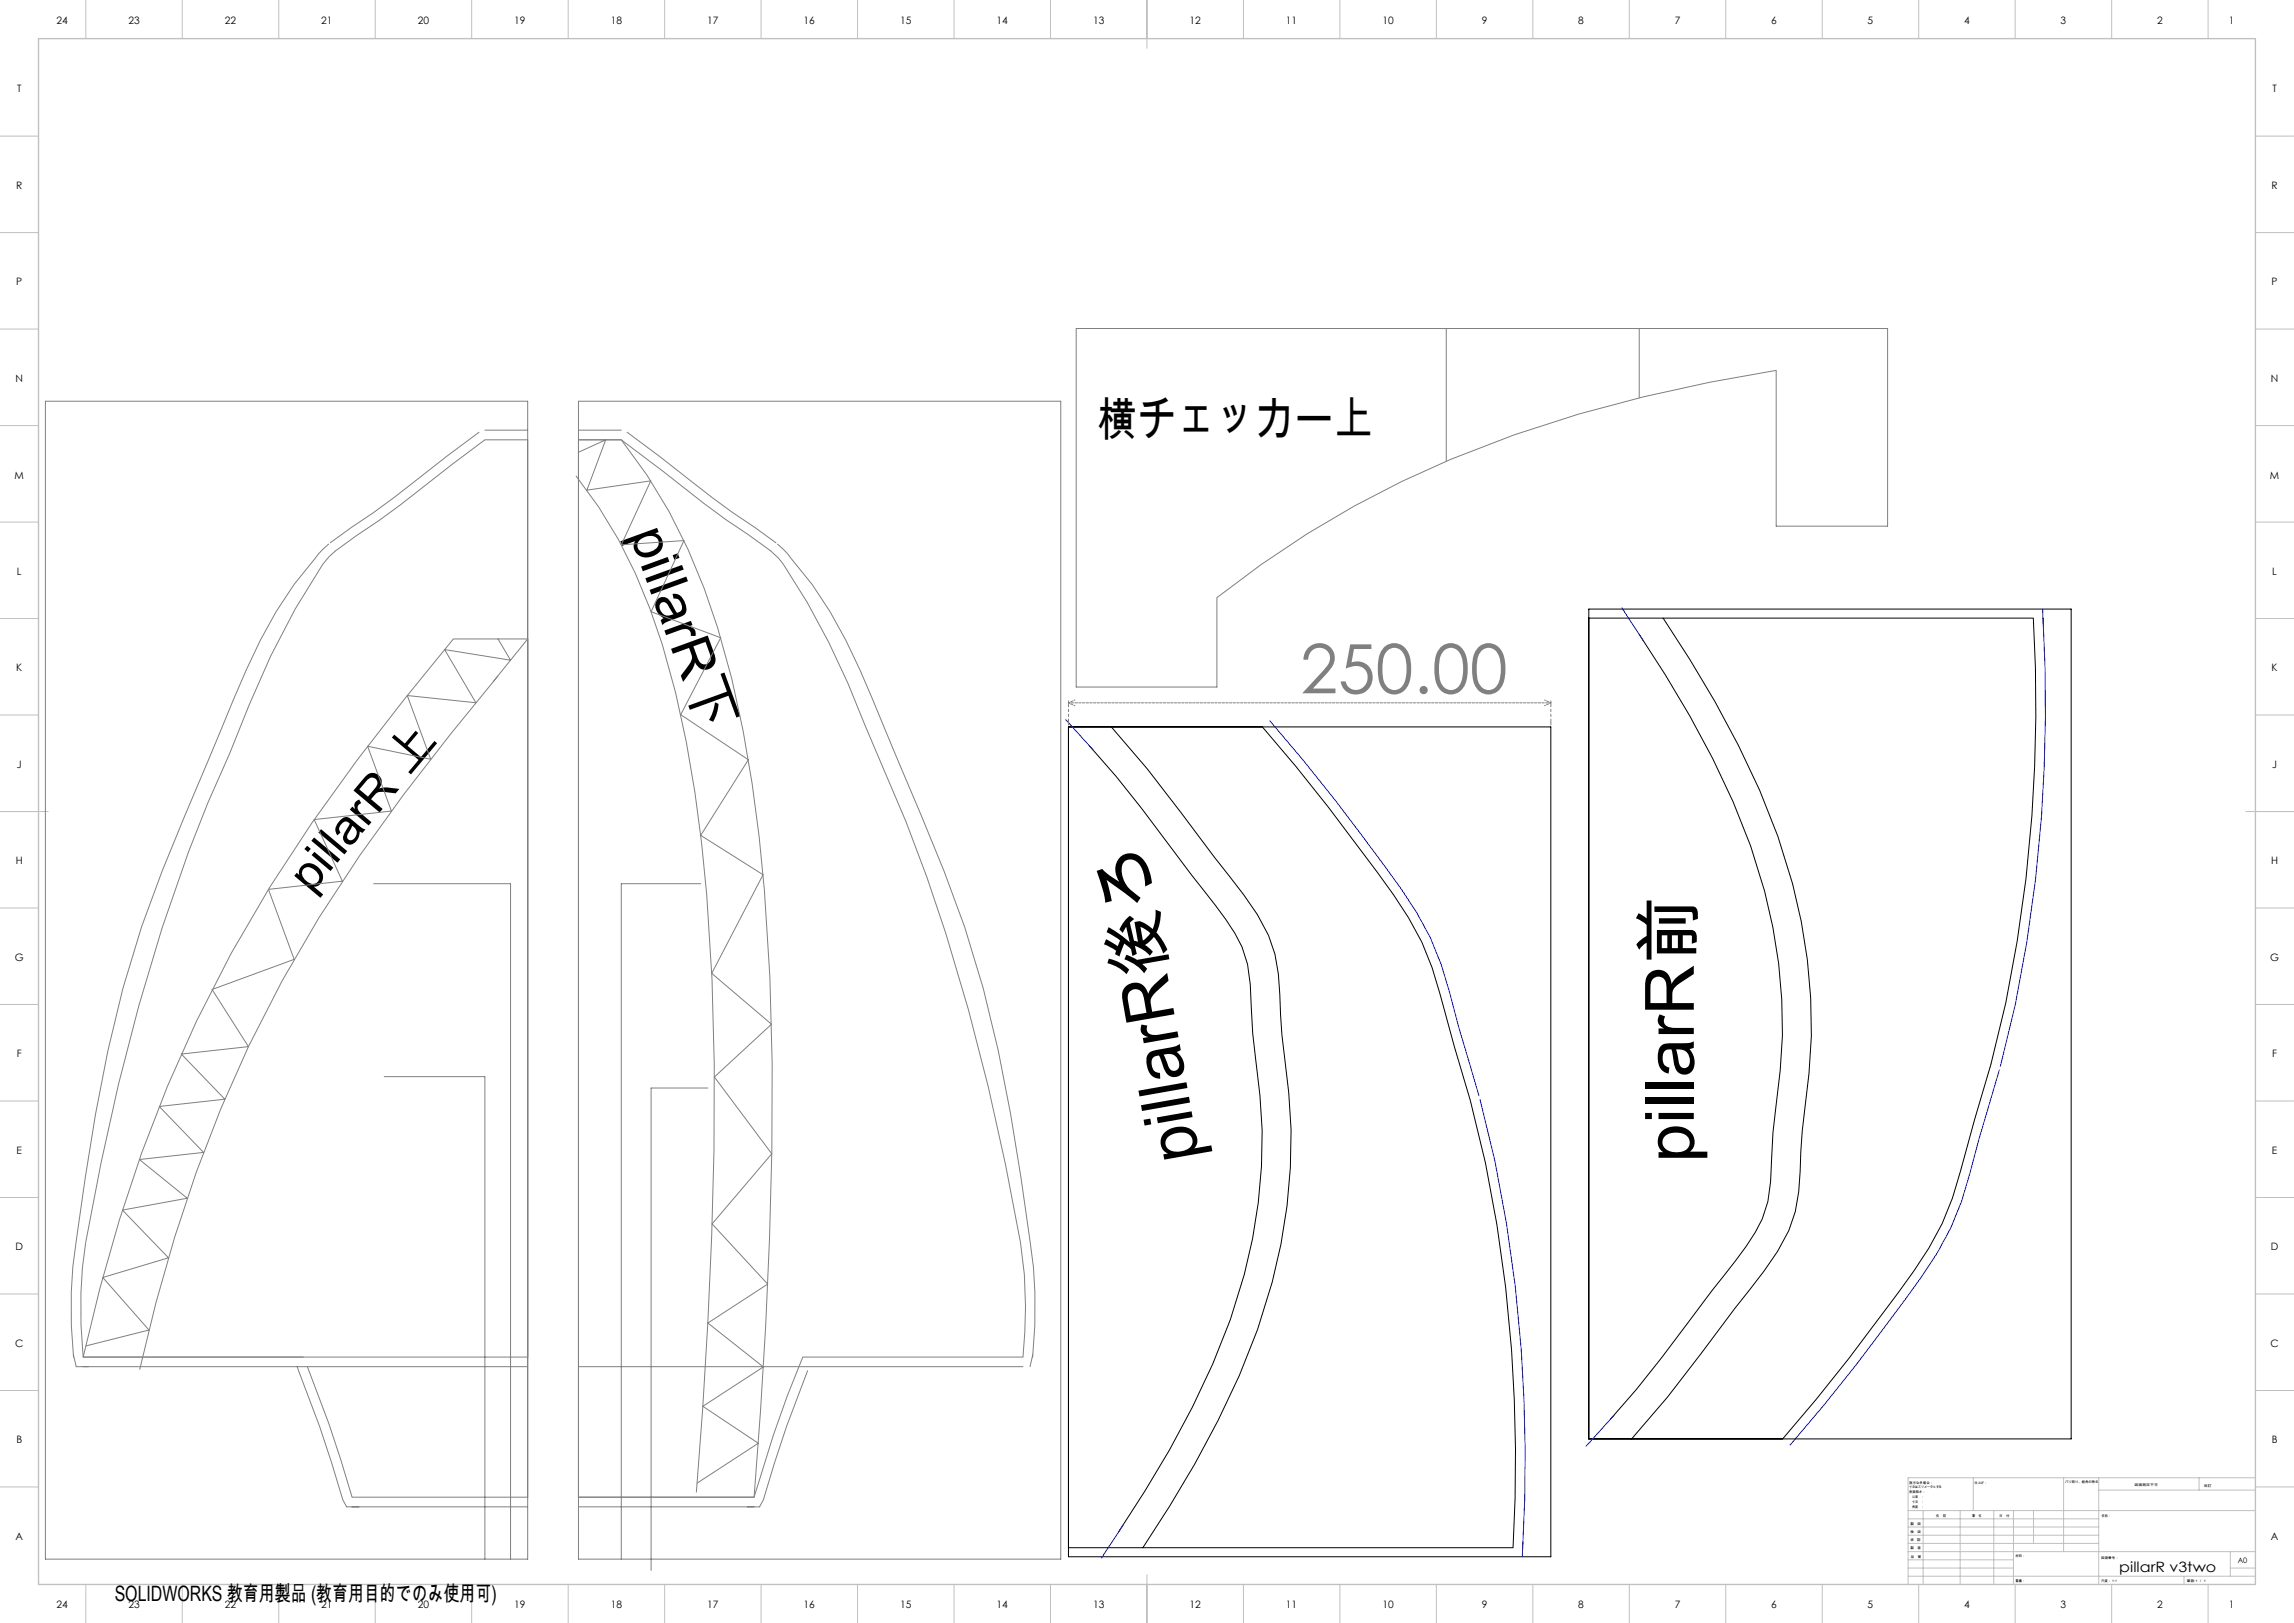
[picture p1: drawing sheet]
<svg xmlns="http://www.w3.org/2000/svg" width="1189mm" height="841mm" viewBox="0 0 1189 841" stroke-linecap="round" stroke-linejoin="round" font-family="sans-serif">
<defs><g id="words">
<text font-size="35.3" fill="#808080" x="674" y="359">250.00</text>
<g font-size="35.3">
<text x="622" y="600" transform="rotate(-100 622 600)">pillarR後ろ</text>
<text x="878" y="602" transform="rotate(-90 878 602)">pillarR前</text>
</g>
<text font-size="28.2" x="326" y="277" transform="rotate(70 326 277)">pillarR下</text>
<g font-size="24.7">
<text x="569" y="226">横チェッカー上</text>
<text x="161" y="463" transform="rotate(-50 161 463)">pillarR 上</text>
</g>
<text font-size="11" x="59" y="830">SOLIDWORKS 教育用製品 (教育用目的でのみ使用可)</text>
<text font-size="7.4" x="1098" y="815">pillarR v3two</text>
<g font-size="5.3">
<text x="29" y="12">24</text>
<text x="67" y="12">23</text>
<text x="117" y="12">22</text>
<text x="167" y="12">21</text>
<text x="217" y="12">20</text>
<text x="267" y="12">19</text>
<text x="317" y="12">18</text>
<text x="367" y="12">17</text>
<text x="417" y="12">16</text>
<text x="467" y="12">15</text>
<text x="517" y="12">14</text>
<text x="567" y="12">13</text>
<text x="617" y="12">12</text>
<text x="667" y="12">11</text>
<text x="717" y="12">10</text>
<text x="768" y="12">9</text>
<text x="818" y="12">8</text>
<text x="868" y="12">7</text>
<text x="918" y="12">6</text>
<text x="968" y="12">5</text>
<text x="1018" y="12">4</text>
<text x="1068" y="12">3</text>
<text x="1118" y="12">2</text>
<text x="1155" y="12">1</text>
<text x="9" y="48">T</text>
<text x="1178" y="48">T</text>
<text x="8" y="98">R</text>
<text x="1177" y="98">R</text>
<text x="8" y="148">P</text>
<text x="1177" y="148">P</text>
<text x="8" y="198">N</text>
<text x="1177" y="198">N</text>
<text x="8" y="248">M</text>
<text x="1177" y="248">M</text>
<text x="9" y="298">L</text>
<text x="1178" y="298">L</text>
<text x="8" y="348">K</text>
<text x="1177" y="348">K</text>
<text x="9" y="398">J</text>
<text x="1178" y="398">J</text>
<text x="8" y="448">H</text>
<text x="1177" y="448">H</text>
<text x="8" y="498">G</text>
<text x="1177" y="498">G</text>
<text x="9" y="548">F</text>
<text x="1178" y="548">F</text>
<text x="9" y="598">E</text>
<text x="1178" y="598">E</text>
<text x="8" y="648">D</text>
<text x="1177" y="648">D</text>
<text x="8" y="698">C</text>
<text x="1177" y="698">C</text>
<text x="8" y="748">B</text>
<text x="1177" y="748">B</text>
<text x="8" y="798">A</text>
<text x="1177" y="798">A</text>
<text x="29" y="833">24</text>
<text x="67" y="833">23</text>
<text x="117" y="833">22</text>
<text x="167" y="833">21</text>
<text x="217" y="833">20</text>
<text x="267" y="833">19</text>
<text x="317" y="833">18</text>
<text x="367" y="833">17</text>
<text x="417" y="833">16</text>
<text x="467" y="833">15</text>
<text x="517" y="833">14</text>
<text x="567" y="833">13</text>
<text x="617" y="833">12</text>
<text x="667" y="833">11</text>
<text x="717" y="833">10</text>
<text x="768" y="833">9</text>
<text x="818" y="833">8</text>
<text x="868" y="833">7</text>
<text x="918" y="833">6</text>
<text x="968" y="833">5</text>
<text x="1018" y="833">4</text>
<text x="1068" y="833">3</text>
<text x="1118" y="833">2</text>
<text x="1155" y="833">1</text>
</g>
<text font-size="3.9" x="1160" y="810">A0</text>
<g font-size="1.7">
<text x="990" y="769">指示なき場合：</text>
<text x="990" y="771">寸法はミリメータとする</text>
<text x="990" y="774">表面粗さ：</text>
<text x="1023" y="769">仕上げ：</text>
<text x="1070" y="769">バリ取り、鋭角の除去</text>
<text x="1106" y="770">図面測定不可</text>
<text x="1142" y="770">改訂</text>
<text x="990" y="776">公差　：</text>
<text x="990" y="779">寸法　：</text>
<text x="990" y="781">角度　：</text>
<text x="990" y="790">製　図</text>
<text x="1003" y="786">名　前</text>
<text x="1019" y="786">署　名</text>
<text x="1036" y="786">日　付</text>
<text x="1089" y="786">名称：</text>
<text x="990" y="794">検　図</text>
<text x="990" y="799">承　認</text>
<text x="990" y="803">製　産</text>
<text x="990" y="807">品　管</text>
<text x="1045" y="807">材料：</text>
<text x="1089" y="808">図面番号：</text>
<text x="1045" y="820">重量：</text>
<text x="1089" y="820">尺度： 1:1</text>
<text x="1133" y="820">葉数 1 ／ 1</text>
</g>
</g></defs>
<path d="M823 316h251v430h-251zM823 320h231a723 723 0 0 1-30 260l-8 27a142 142 0 0 1-24 52 1117 1117 0 0 1-68 87M849 329a529 529 0 0 1 58 109 271 271 0 0 1 13 136l-1 13-1 25a59 59 0 0 1-13 34l-18 23a848 848 0 0 1-52 67M862 320a539 539 0 0 1 59 113 285 285 0 0 1 14 142l-1 11a306 306 0 0 1-3 42 113 113 0 0 1-24 40l-43 56-18 22M554 377h250v430h-250zM576 377l19 21 34 46a217 217 0 0 1 28 41 107 107 0 0 1 7 41v10a335 335 0 0 1 3 89 324 324 0 0 1-36 111l-12 23-13 22-14 21M654 377a1026 1026 0 0 1 76 99l7 12 5 13 12 41a724 724 0 0 1 30 260h-230M565 387a821 821 0 0 1 53 66l6 8a153 153 0 0 1 20 30l3 9 1 10a436 436 0 0 0 5 58 275 275 0 0 1-24 139 557 557 0 0 1-49 87" fill="none" stroke="#000" stroke-width=".52"/>
<path d="M841 315l11 17M1059 316v7M1059 320a753 753 0 0 1-22 233M552 373l15 16M658 373a1064 1064 0 0 1 76 100l7 13 6 14 20 68M1036 554l-15 54a146 146 0 0 1-25 54l-8 11a1078 1078 0 0 1-60 76M767 569a750 750 0 0 1 22 233M837 733l-15 16M582 790l-11 17M789 799v8" fill="none" stroke="#00f" stroke-width=".52"/>
<g fill="none" stroke="#808080" stroke-width=".52">
<path d="M558 170h420v103h-57v-81a696 696 0 0 0-194 57 514 514 0 0 0-96 61v46h-73zM750 170v69M850 170v36M24 208h250v600h-250zM300 208h250v600h-250zM248 224l-17 13a792 792 0 0 1-60 44M251 223h23M274 228h-23l-17 13a852 852 0 0 1-60 45l-7 6a465 465 0 0 0-48 99 967 967 0 0 0-67 212l-8 41a230 230 0 0 0-1 59M300 228h22M300 223h22M300 234l14-6-10 26 33-5-15 33 33-2-18 37 37 13-21 40 35 24-25 39 32 20-26 51 31 27-30 27 30 40-31 36 29 31-31 21 29 22-32 21 29 19-32 21M322 228a311 311 0 0 1 57 124 780 780 0 0 1 20 154 2314 2314 0 0 1-8 270"/>
<path d="M322 228l21 16a736 736 0 0 0 56 41l4 4a358 358 0 0 1 45 87 999 999 0 0 1 73 227l8 41a232 232 0 0 1 1 59h-114l-8 20-7 20-10 33M325 224l17 13a792 792 0 0 0 60 44M299 247a281 281 0 0 1 51 112 748 748 0 0 1 19 148 2279 2279 0 0 1-8 266M170 282a193 193 0 0 0-42 65l-13 31a1987 1987 0 0 0-42 102 750 750 0 0 0-29 130l-4 33a231 231 0 0 0-2 61M403 282a184 184 0 0 1 35 50l8 15 13 31a1987 1987 0 0 1 41 102 755 755 0 0 1 29 130l5 33a233 233 0 0 1 1 61M258 331l7 11-35-5 17 27-36-4 12 33-32-6 12 33-40 5 14 32-38 4 13 36-42 16 19 29-35 4 23 24-34 3 23 24-34 4 25 20-34 6 24 25-34 10 24 27-33 8M256 353l18-22h-39a1157 1157 0 0 0-95 129 760 760 0 0 0-97 243M258 350a1128 1128 0 0 0-93 125 732 732 0 0 0-93 235M194 458h71v350M363 458h-41v350M199 558h52v250M367 564h-30v250"/>
<path d="M38 702l2 6h234M43 703h231M154 708a697 697 0 0 1 24 69l2 4h94M159 708l11 30 12 38h92M300 708h230M419 710l-11 29-12 38-2 4h-94M535 702l-1 6M300 776h91"/>
</g>
<g fill="none" stroke="#c0c0c0" stroke-width=".52">
<path d="M44 0v20M94 0v20M144 0v20M194 0v20M244 0v20M294 0v20M344 0v20M394 0v20M444 0v20M494 0v20M544 0v20M594 0v25"/>
<path d="M644 0v20M694 0v20M744 0v20M794 0v20M844 0v20M894 0v20M944 0v20M994 0v20M1044 0v20M1094 0v20M1144 0v20M0 71h20"/>
<path d="M1169 71h20M0 121h20M1169 121h20M0 171h20M1169 171h20M0 221h20M1169 221h20M0 271h20M1169 271h20M0 321h20M1169 321h20M0 371h20"/>
<path d="M1169 371h20M0 421h25M1164 421h25M0 471h20M1169 471h20M0 521h20M1169 521h20M0 571h20M1169 571h20M0 621h20M1169 621h20M0 671h20"/>
<path d="M1169 671h20M0 721h20M1169 721h20M0 771h20M1023 766v17M1070 766v38M1088 766v55M1088 772h81M1140 766v6M1169 766h-180v55M1169 771h20M989 783h180"/>
<path d="M989 800h99M989 796h99M989 791h99M989 787h99M997 783v38M1016 783v38M1033 783v38M1044 783v38M1054 783v17M594 816v25M989 817h180M989 813h55"/>
<path d="M989 808h55M989 804h180M1132 817v4M1156 813h13M1156 804v13M44 821v20M94 821v20M144 821v20M194 821v20M244 821v20M294 821v20M344 821v20"/>
<path d="M394 821v20M444 821v20M494 821v20M544 821v20M644 821v20M694 821v20M744 821v20M794 821v20M844 821v20M894 821v20M944 821v20M994 821v20"/>
<path d="M1044 821v20M1094 821v20M1144 821v20"/>
</g>
<path d="M20 20h1149v801h-1149z" fill="none" stroke="#c0c0c0" stroke-width=".7"/>
<path d="M804 364h-250" fill="none" stroke="#808080" stroke-width=".52" stroke-dasharray="1.3 .6" stroke-dashoffset=".4"/>
<path d="M554 364l3-1M557 366l-3-2M801 363l3 1M804 364l-3 2" fill="none" stroke="#808080" stroke-width=".52" stroke-dasharray="1.3 .6" stroke-dashoffset=".7"/>
<path d="M554 376v-13M804 376v-13" fill="none" stroke="#808080" stroke-width=".52" stroke-dasharray="6.3 1.3 1.3 1.3 1.3 1.3" stroke-dashoffset="3.3"/>
<use href="#words"/>
</svg>
